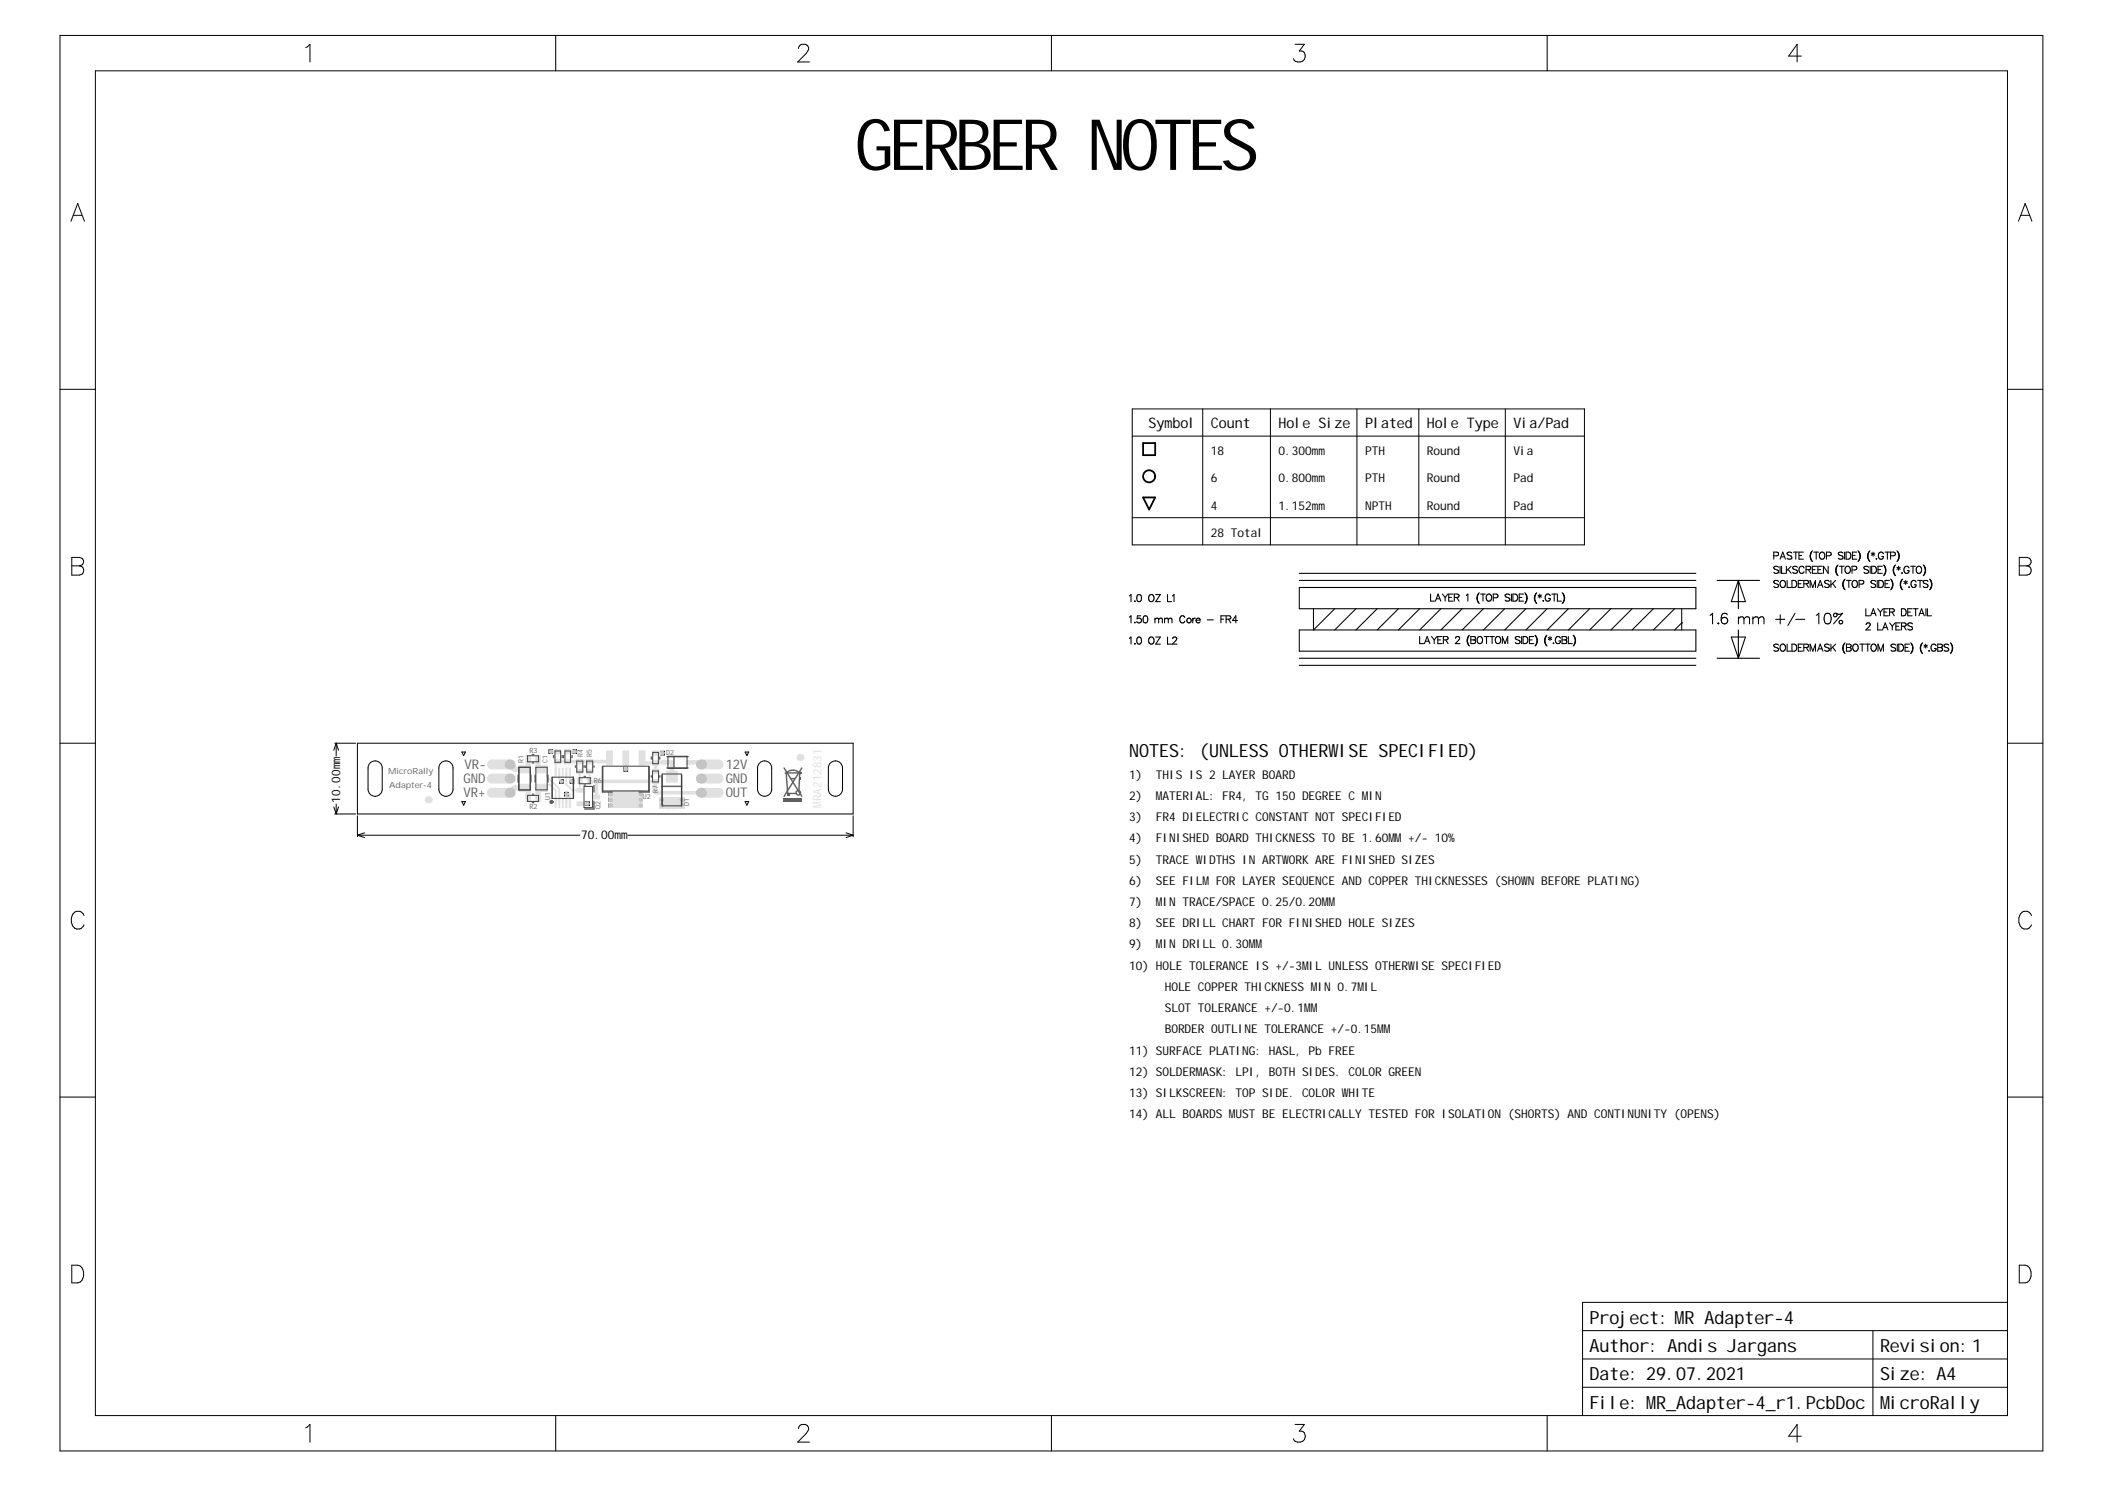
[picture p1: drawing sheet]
<svg xmlns="http://www.w3.org/2000/svg" width="297mm" height="210mm" viewBox="0 0 297 210" stroke-linecap="round" stroke-linejoin="round" font-family="sans-serif">
<defs><g id="words">
<text font-size="10" x="120.6" y="24">GERBER NOTES</text>
<g font-size="2.6">
<text x="159.4" y="106.8">NOTES: (UNLESS OTHERWISE SPECIFIED)</text>
<text x="224.3" y="190.7">Author: Andis Jargans</text>
<text x="224.3" y="186.7">Project: MR Adapter-4</text>
<text x="265.3" y="190.7">Revision:1</text>
<text x="224.3" y="194.7">Date: 29.07.2021</text>
<text x="265.3" y="194.7">Size: A4</text>
<text x="224.3" y="198.7">File: MR_Adapter-4_r1.PcbDoc</text>
<text x="265.3" y="198.7">MicroRally</text>
</g>
<g font-size="2">
<text x="162.1" y="60.4">Symbol</text>
<text x="170.9" y="60.4">Count</text>
<text x="180.4" y="60.4">Hole Size</text>
<text x="192.6" y="60.4">Plated</text>
<text x="201.4" y="60.4">Hole Type</text>
<text x="213.6" y="60.4">Via/Pad</text>
</g>
<g font-size="1.9" fill="#606060">
<text x="65.4" y="112.4">VR+</text>
<text x="65.4" y="110.4">GND</text>
<text x="65.6" y="108.4">VR-</text>
<text x="102.4" y="112.4">OUT</text>
<text x="102.4" y="110.4">GND</text>
<text x="102.4" y="108.4">12V</text>
</g>
<g font-size="1.7">
<text x="170.9" y="64.2">18</text>
<text x="180.4" y="64.2">0.300mm</text>
<text x="192.6" y="64.2">PTH</text>
<text x="201.4" y="64.2">Round</text>
<text x="213.6" y="64.2">Via</text>
<text x="170.9" y="71.9">4</text>
<text x="170.9" y="68">6</text>
<text x="180.4" y="71.9">1.152mm</text>
<text x="180.4" y="68">0.800mm</text>
<text x="192.6" y="71.9">NPTH</text>
<text x="192.6" y="68">PTH</text>
<text x="201.4" y="71.9">Round</text>
<text x="201.4" y="68">Round</text>
<text x="213.6" y="71.9">Pad</text>
<text x="213.6" y="68">Pad</text>
<text x="170.9" y="75.7">28 Total</text>
<text x="48" y="113.2" transform="rotate(-90 48 113.2)">10.00mm</text>
<text x="159.4" y="112.8">2)</text>
<text x="159.4" y="109.8">1)</text>
<text x="163.1" y="112.8">MATERIAL: FR4, TG 150 DEGREE C MIN</text>
<text x="163.1" y="109.8">THIS IS 2 LAYER BOARD</text>
<text x="82" y="118.4">70.00mm</text>
<text x="159.4" y="115.8">3)</text>
<text x="159.4" y="118.8">4)</text>
<text x="163.1" y="115.8">FR4 DIELECTRIC CONSTANT NOT SPECIFIED</text>
<text x="163.1" y="118.8">FINISHED BOARD THICKNESS TO BE 1.60MM +/- 10%</text>
<text x="159.4" y="124.8">6)</text>
<text x="159.4" y="121.8">5)</text>
<text x="163.1" y="124.8">SEE FILM FOR LAYER SEQUENCE AND COPPER THICKNESSES (SHOWN BEFORE PLATING)</text>
<text x="163.1" y="121.8">TRACE WIDTHS IN ARTWORK ARE FINISHED SIZES</text>
<text x="159.4" y="130.8">8)</text>
<text x="159.4" y="127.8">7)</text>
<text x="163.1" y="130.8">SEE DRILL CHART FOR FINISHED HOLE SIZES</text>
<text x="163.1" y="127.8">MIN TRACE/SPACE 0.25/0.20MM</text>
<text x="159.4" y="133.8">9)</text>
<text x="159.4" y="136.8">10) HOLE TOLERANCE IS +/-3MIL UNLESS OTHERWISE SPECIFIED</text>
<text x="163.1" y="133.8">MIN DRILL 0.30MM</text>
<text x="164.4" y="139.8">HOLE COPPER THICKNESS MIN 0.7MIL</text>
<text x="164.4" y="142.8">SLOT TOLERANCE +/-0.1MM</text>
<text x="159.4" y="148.8">11) SURFACE PLATING: HASL, Pb FREE</text>
<text x="164.4" y="145.8">BORDER OUTLINE TOLERANCE +/-0.15MM</text>
<text x="159.4" y="151.8">12) SOLDERMASK: LPI, BOTH SIDES. COLOR GREEN</text>
<text x="159.4" y="154.8">13) SILKSCREEN: TOP SIDE. COLOR WHITE</text>
<text x="159.4" y="157.8">14) ALL BOARDS MUST BE ELECTRICALLY TESTED FOR ISOLATION (SHORTS) AND CONTINUNITY (OPENS)</text>
</g>
<g font-size="1.2" fill="#606060">
<text x="54.8" y="109.1">MicroRally</text>
<text x="54.9" y="111.1">Adapter-4</text>
</g>
<g font-size="1" fill="#606060">
<text x="73.8" y="107.6" transform="rotate(-90 73.8 107.6)">R1</text>
<text x="74.7" y="106.2">R3</text>
<text x="77.2" y="107.6" transform="rotate(-90 77.2 107.6)">C1</text>
<text x="82.2" y="106.7" transform="rotate(-90 82.2 106.7)">R4</text>
<text x="83.5" y="106.7" transform="rotate(-90 83.5 106.7)">R5</text>
<text x="94" y="106.5">D2</text>
<text x="77.6" y="112.8" transform="rotate(-90 77.6 112.8)">U1</text>
<text x="83.8" y="110.5">R6</text>
<text x="90.7" y="112.8">U2</text>
<text x="92.8" y="111.8" transform="rotate(-90 92.8 111.8)">R7</text>
<text x="97.2" y="113.7" transform="rotate(-90 97.2 113.7)">D1</text>
<text x="74.7" y="114.2">R2</text>
<text x="84.8" y="114.1" transform="rotate(-90 84.8 114.1)">Q2</text>
</g>
</g></defs>
<g fill="none" stroke="#000" stroke-width=".14">
<path d="M159.8 57.7h63.8v19.2h-63.8zM169.7 57.7v19.2M179.3 57.7v19.2M191.5 57.7v19.2M200.2 57.7v19.2M212.4 57.7v19.2M159.8 73h63.8M159.8 61.5h63.8M65.2 113.1h.5l-.3 .5zM65.2 106.1h.5l-.3 .5zM77.5 105.8h.5v.5h-.5zM79 110h.5v.5h-.5z"/>
<path d="M79.7 111.8h.5v.5h-.5zM80.5 110h.5v.5h-.5zM80.9 105.8h.5v.5h-.5zM82.7 113.1h.5v.5h-.5zM86 112.6h.5v.5h-.5zM86 111.8h.5v.5h-.5zM86 113.4h.5v.5h-.5zM88.1 108.3h.5v.5h-.5zM90.2 112.6h.5v.5h-.5zM90.2 111.8h.5v.5h-.5zM90.2 113.4h.5v.5h-.5zM93.2 112.6h.5v.5h-.5z"/>
<path d="M93.2 113.4h.5v.5h-.5zM93.3 106h.5v.5h-.5zM96 112.6h.5v.5h-.5zM96 113.4h.5v.5h-.5zM105.1 113.1h.6l-.3 .5zM105.1 106.1h.6l-.3 .5z"/>
<circle cx="71.9" cy="107.8" r=".25"/>
<circle cx="71.9" cy="111.8" r=".25"/>
<circle cx="71.9" cy="109.8" r=".25"/>
<circle cx="98.9" cy="107.8" r=".25"/>
<circle cx="98.9" cy="111.8" r=".25"/>
<circle cx="98.9" cy="109.8" r=".25"/>
</g>
<g fill="none" stroke="#000" stroke-width=".25">
<path d="M161.3 62.5h1.7v1.7h-1.7zM161.3 70.2h1.7l-.8 1.7z"/>
<circle cx="162.2" cy="67.2" r=".85"/>
</g>
<g fill="#e0e0e0">
<path d="M72.1 108.5l.5-.5 .3 .2-.6 .6z"/>
<path d="M78.8 110l.2-.2 .2 .1-.3 .3z"/>
<path d="M80.1 111.8l.2 .1v.3l-.2 .1z"/>
<path d="M80.3 110l.2-.2 .2 .1-.3 .3z"/>
<path d="M72.1 111.1l.2-.2 .6 .5-.3 .3z"/>
<path d="M79.7 112.2h.4l-.1 .2h-.2z"/>
<path d="M98.9 111.1h2.5a.7 .7 0 0 1 .7 .7 .7 .7 0 0 1-.7 .7h-2.5z"/>
<path d="M98.9 107.1h2.5a.7 .7 0 0 1 .7 .7 .7 .7 0 0 1-.7 .7h-2.5z"/>
<path d="M98.9 109.1h2.5a.7 .7 0 0 1 .7 .7 .7 .7 0 0 1-.7 .7h-2.5z"/>
<path d="M68.9 111.4l.5-.3h2.5v1.4h-2.5a.7 .7 0 0 1-.6-.4 .7 .7 0 0 1 .1-.7z"/>
<path d="M68.9 109.4l.5-.3h2.5v1.4h-2.5a.7 .7 0 0 1-.6-.4 .7 .7 0 0 1 .1-.7z"/>
<path d="M68.9 107.4l.5-.3h2.5v1.4h-2.5a.7 .7 0 0 1-.6-.4 .7 .7 0 0 1 .1-.7z"/>
<path d="M93 112.4h3.6v1.6h-3.6z"/>
<path d="M85.9 111.5h4.8v2.5h-4.8z"/>
</g>
<path d="M76.4 111.2l.5-.5h.7l.8 .8v1.8M76.4 108.5h.8v1M78.7 107.4h-.3v1.6M78.9 109v.9l.3 .3M78.9 111.3v2M79.9 113.3v-1.3h.5v1.3M80.4 109v.9l.3 .3M81.8 110.1h.1M81.8 108.8l.1 2.7h-1.1l-.9-.9M83.2 110.1h.1M83.2 108.8v1.4" fill="none" stroke="#e0e0e0" stroke-width=".25"/>
<path d="M77.7 106h1M80.1 106h1M81.9 113.4h1M86 106.9v.5h-4.2M90.6 106.9v.7M92.5 106.2h1M92.5 110.2v1.6M93.9 107.5h-1.4v1.3" fill="none" stroke="#e0e0e0" stroke-width=".5"/>
<path d="M71.9 111.8l.7-.6h1.9v1.4M74.5 107v1.5h-1.9l-.7-.7M75.9 107v1.5h.5M76.4 111.2h-.5v1.4" fill="none" stroke="#e0e0e0" stroke-width=".75"/>
<path d="M94.8 107.5v2.1M98.9 107.5v.3" fill="none" stroke="#e0e0e0" stroke-width=".6"/>
<path d="M83.2 110.2h1" fill="none" stroke="#e0e0e0" stroke-width=".3"/>
<circle cx="81.8" cy="107.4" r=".25" fill="#e0e0e0"/>
<path d="M78.7 107.4h3.1M88.3 106.9v1.6M90.6 107.6h1.9M92.5 110.2h-8.3v2.2M92.5 111.8h6.4" fill="none" stroke="#e0e0e0" stroke-width=".5"/>
<path d="M93.9 107.5h.9M97.3 107.5h1.6" fill="none" stroke="#e0e0e0" stroke-width=".6"/>
<path d="M77.2 109.5l1.7 1.8M79.9 109v1.6" fill="none" stroke="#e0e0e0" stroke-width=".25"/>
<g fill="#c0c0c0">
<circle cx="93.5" cy="106.2" r=".3"/>
<circle cx="88.3" cy="108.5" r=".3"/>
<circle cx="96.2" cy="112.8" r=".3"/>
<circle cx="96.2" cy="113.6" r=".3"/>
<circle cx="93.4" cy="112.8" r=".3"/>
<circle cx="86.2" cy="113.6" r=".3"/>
<circle cx="86.2" cy="112.8" r=".3"/>
<circle cx="86.2" cy="112" r=".3"/>
<circle cx="90.4" cy="113.6" r=".3"/>
<circle cx="90.4" cy="112.8" r=".3"/>
<circle cx="90.4" cy="112" r=".3"/>
<circle cx="93.4" cy="113.6" r=".3"/>
<circle cx="80.7" cy="110.2" r=".3"/>
<circle cx="79.2" cy="110.2" r=".3"/>
<circle cx="79.9" cy="112" r=".3"/>
<circle cx="82.9" cy="113.4" r=".3"/>
<circle cx="77.7" cy="106" r=".3"/>
<circle cx="81.1" cy="106" r=".3"/>
<circle cx="71.9" cy="111.8" r=".7"/>
<circle cx="71.9" cy="109.8" r=".7"/>
<circle cx="71.9" cy="107.8" r=".7"/>
<circle cx="98.9" cy="111.8" r=".7"/>
<circle cx="98.9" cy="107.8" r=".7"/>
<circle cx="98.9" cy="109.8" r=".7"/>
</g>
<g fill="#e0e0e0">
<path d="M74.2 112.1h.6l.1 .1v.8l-.1 .1h-.6l-.1-.1v-.8z" fill-rule="evenodd"/>
<path d="M78.2 105.8l.1-.1h.8l.1 .1v.5l-.1 .1h-.8l-.1-.1z" fill-rule="evenodd"/>
<path d="M82.7 108.6l.1-.1h.8l.1 .1v.5l-.1 .1h-.8l-.1-.1z" fill-rule="evenodd"/>
<path d="M74.1 106.6l.1-.1h.6l.1 .1v.8l-.1 .1h-.6l-.1-.1z" fill-rule="evenodd"/>
<path d="M78.3 112.6h.3l-.1 1.4-.2-.1z" fill-rule="evenodd"/>
<path d="M78.8 112.6h.3l-.1 1.4-.2-.1z" fill-rule="evenodd"/>
<path d="M79.3 112.6h.3l-.1 1.4-.2-.1z" fill-rule="evenodd"/>
<path d="M79.3 108.3l.3 .1-.1 1.3-.2-.1z" fill-rule="evenodd"/>
<path d="M78.8 108.4h.3l-.1 1.3-.2-.1z" fill-rule="evenodd"/>
<path d="M78.3 108.3l.3 .1-.1 1.3-.2-.1z" fill-rule="evenodd"/>
<path d="M78.2 107.2l.1-.1h.8l.1 .1v.5l-.1 .1h-.8l-.1-.1z" fill-rule="evenodd"/>
<path d="M80.3 112.6h.3l-.1 1.4-.2-.1z" fill-rule="evenodd"/>
<path d="M80.3 108.3l.3 .1-.1 1.3-.2-.1z" fill-rule="evenodd"/>
<path d="M82.7 107.2l.1-.1h.8l.1 .1v.5l-.1 .1h-.8l-.1-.1z" fill-rule="evenodd"/>
<path d="M96.8 107.3l.1-.1h.9v.6v.1h-.9z" fill-rule="evenodd"/>
<path d="M82.8 109.7l.1-.1h.6l.1 .1v.8l-.1 .1h-.6l-.1-.1z" fill-rule="evenodd"/>
<path d="M75.6 112.1h.6l.1 .1v.8l-.1 .1h-.6l-.1-.1v-.8z" fill-rule="evenodd"/>
<path d="M75.5 108.1l.2-.2h1.4l.2 .2v.8l-.2 .2h-1.4l-.2-.2z" fill-rule="evenodd"/>
<path d="M73.1 108.1l.2-.2h1.5l.1 .2v.8l-.1 .2h-1.5l-.2-.2z" fill-rule="evenodd"/>
<path d="M83.7 112.2l.1-.1h.8l.1 .1v.5l-.1 .1h-.8l-.1-.1z" fill-rule="evenodd"/>
<path d="M81.3 108.6l.1-.1h.8l.1 .1v.5l-.1 .1h-.8l-.1-.1z" fill-rule="evenodd"/>
<path d="M79.7 105.7h.8l.1 .1v.5l-.1 .1h-.8l-.1-.1v-.5z" fill-rule="evenodd"/>
<path d="M92 109.9h.1h.8h.1v.6l-.1 .1h-.8l-.1-.1z" fill-rule="evenodd"/>
<path d="M92 108.6l.1-.1h.8l.1 .1v.5l-.1 .1h-.8l-.1-.1z" fill-rule="evenodd"/>
<path d="M92 106l.1-.1h.8l.1 .1v.5l-.1 .1h-.8l-.1-.1z" fill-rule="evenodd"/>
<path d="M75.5 106.6l.1-.1h.6l.1 .1v.8l-.1 .1h-.6l-.1-.1z" fill-rule="evenodd"/>
<path d="M79.8 112.6h.3l-.1 1.4-.2-.1z" fill-rule="evenodd"/>
<path d="M81.4 113.1l.1-.1h.8l.1 .1v.5l-.1 .1h-.8l-.1-.1z" fill-rule="evenodd"/>
<path d="M81.4 111.2l.1-.1h.8l.1 .1v.5l-.1 .1h-.8l-.1-.1z" fill-rule="evenodd"/>
<path d="M85.5 106l.2-.1h.7l.1 .1v1.9l-.1 .1h-.7l-.2-.1z" fill-rule="evenodd"/>
<path d="M79.8 108.4h.3l-.1 1.3-.2-.1z" fill-rule="evenodd"/>
<path d="M81.3 107.2l.1-.1h.8l.1 .1v.5l-.1 .1h-.8l-.1-.1z" fill-rule="evenodd"/>
<path d="M79.6 107.2l.1-.1h.8l.1 .1v.5l-.1 .1h-.8l-.1-.1z" fill-rule="evenodd"/>
<path d="M92 107.4l.1-.1h.8l.1 .1v.5l-.1 .1h-.8l-.1-.1z" fill-rule="evenodd"/>
<path d="M90.1 106l.2-.1h.7l.1 .1v1.9l-.1 .1h-.7l-.2-.1z" fill-rule="evenodd"/>
<path d="M87.8 106l.2-.1h.7l.1 .1v1.9l-.1 .1h-.7l-.2-.1z" fill-rule="evenodd"/>
<path d="M93.4 107.3v-.1h.9l.1 .6-.1 .1h-.9z" fill-rule="evenodd"/>
<path d="M75.5 110.7l.2-.1h1.4l.2 .1v.9l-.2 .1h-1.4l-.2-.1z" fill-rule="evenodd"/>
<path d="M73.1 110.7l.2-.1h1.5l.1 .1v.9l-.1 .1h-1.5l-.2-.1z" fill-rule="evenodd"/>
<path d="M81.4 109.7l.1-.1h.6l.1 .1v.8l-.1 .1h-.6l-.1-.1z" fill-rule="evenodd"/>
<path d="M94 112.7l.2-.2h1.2l.3 .2v1.2l-.3 .3h-1.2l-.2-.3z" fill-rule="evenodd"/>
<path d="M86.7 111.9l.3-.2h2.7l.2 .2v1.6l-.2 .3h-2.7l-.3-.3z" fill-rule="evenodd"/>
<path d="M94 108.9l.2-.2h1.2l.3 .2v1.3l-.3 .2h-1.2l-.2-.2z" fill-rule="evenodd"/>
</g>
<g fill="#e0e0e0">
<path d="M74.1 112.2h.1z"/>
<path d="M74.1 106.6h.1z"/>
<path d="M78.5 112.6h.1z"/>
<path d="M78.3 113.9v.1z"/>
<path d="M79 112.6h.1z"/>
<path d="M78.8 113.9v.1z"/>
<path d="M79.5 112.6h.1z"/>
<path d="M79.3 113.9v.1z"/>
<path d="M79.5 108.3l.1 .1z"/>
<path d="M79.3 109.6v.1z"/>
<path d="M79 108.3l.1 .1z"/>
<path d="M78.8 109.6v.1z"/>
<path d="M78.5 108.3l.1 .1z"/>
<path d="M78.3 109.6v.1z"/>
<path d="M80.5 112.6h.1z"/>
<path d="M80.3 113.9v.1z"/>
<path d="M80.5 108.3l.1 .1z"/>
<path d="M80.3 109.6v.1z"/>
<path d="M97.8 107.8v.1z"/>
<path d="M82.8 109.7h.1z"/>
<path d="M75.5 112.2h.1z"/>
<path d="M92.9 109.9h.1z"/>
<path d="M75.5 106.6h.1z"/>
<path d="M80 112.6h.1z"/>
<path d="M79.8 113.9v.1z"/>
<path d="M80 108.3l.1 .1z"/>
<path d="M79.8 109.6v.1z"/>
<path d="M93.4 107.2v.1z"/>
<path d="M81.4 109.7h.1z"/>
<path d="M74.8 112.1v.1zM74.8 112.1l.1 .1z"/>
<path d="M74.2 113v.1zM74.1 113l.1 .1z"/>
<path d="M74.8 113h.1zM74.8 113h.1l-.1 .1z"/>
<path d="M78.2 105.8h.1zM78.2 105.7l.1 .1z"/>
<path d="M78.3 106.3v.1zM78.2 106.3l.1 .1z"/>
<path d="M79.1 106.3h.1zM79.1 106.3h.1l-.1 .1z"/>
<path d="M79.1 105.7v.1zM79.1 105.7l.1 .1z"/>
<path d="M82.7 108.6h.1zM82.7 108.5l.1 .1z"/>
<path d="M82.8 109.1v.1zM82.7 109.1l.1 .1z"/>
<path d="M83.6 109.1h.1zM83.6 109.1h.1l-.1 .1z"/>
<path d="M83.6 108.5v.1zM83.6 108.5l.1 .1z"/>
<path d="M74.8 106.5v.1zM74.8 106.5l.1 .1z"/>
<path d="M74.2 107.4v.1zM74.1 107.4l.1 .1z"/>
<path d="M74.8 107.4h.1zM74.8 107.4h.1l-.1 .1z"/>
<path d="M78.2 107.2h.1zM78.2 107.1l.1 .1z"/>
<path d="M78.3 107.7v.1zM78.2 107.7l.1 .1z"/>
<path d="M79.1 107.7h.1zM79.1 107.7h.1l-.1 .1z"/>
<path d="M79.1 107.1v.1zM79.1 107.1l.1 .1z"/>
<path d="M82.7 107.2h.1zM82.7 107.1l.1 .1z"/>
<path d="M82.8 107.7v.1zM82.7 107.7l.1 .1z"/>
<path d="M83.6 107.7h.1zM83.6 107.7h.1l-.1 .1z"/>
<path d="M83.6 107.1v.1zM83.6 107.1l.1 .1z"/>
<path d="M97.8 107.2v.1zM97.8 107.2v.1z"/>
<path d="M96.8 107.3h.1zM96.9 107.2v.1z"/>
<path d="M96.9 107.8v.1zM96.8 107.8l.1 .1z"/>
<path d="M83.5 109.6v.1zM83.5 109.6l.1 .1z"/>
<path d="M82.9 110.5v.1zM82.8 110.5l.1 .1z"/>
<path d="M83.5 110.5h.1zM83.5 110.5h.1l-.1 .1z"/>
<path d="M76.2 112.1v.1zM76.2 112.1l.1 .1z"/>
<path d="M75.6 113v.1zM75.5 113l.1 .1z"/>
<path d="M76.2 113h.1zM76.2 113h.1l-.1 .1z"/>
<path d="M75.5 108.1h.2zM75.6 108l.1-.1v.2h-.2z"/>
<path d="M75.7 108.9v.2zM75.5 108.9h.2v.2z"/>
<path d="M77.1 108.9h.2zM77.1 108.9h.2l-.2 .2z"/>
<path d="M77.1 107.9v.2zM77.1 107.9l.2 .2h-.2z"/>
<path d="M74.8 108.9h.1zM74.8 108.9h.1l-.1 .2z"/>
<path d="M74.8 107.9v.2zM74.8 107.9l.1 .2h-.1z"/>
<path d="M73.1 108.1h.2zM73.2 108l.1-.1v.2h-.2z"/>
<path d="M73.3 108.9v.2zM73.1 108.9h.2v.2z"/>
<path d="M83.8 112.7v.1zM83.7 112.7l.1 .1z"/>
<path d="M84.6 112.7h.1zM84.6 112.7h.1l-.1 .1z"/>
<path d="M84.6 112.1v.1zM84.6 112.1l.1 .1z"/>
<path d="M83.7 112.2h.1zM83.7 112.1l.1 .1z"/>
<path d="M81.3 108.6h.1zM81.3 108.5l.1 .1z"/>
<path d="M81.4 109.1v.1zM81.3 109.1l.1 .1z"/>
<path d="M82.2 109.1h.1zM82.2 109.1h.1l-.1 .1z"/>
<path d="M82.2 108.5v.1zM82.2 108.5l.1 .1z"/>
<path d="M79.6 105.8h.1zM79.6 105.7l.1 .1z"/>
<path d="M79.7 106.3v.1zM79.6 106.3l.1 .1z"/>
<path d="M80.5 106.3h.1zM80.5 106.3h.1l-.1 .1z"/>
<path d="M80.5 105.7v.1zM80.5 105.7l.1 .1z"/>
<path d="M92 109.9h.1zM92 109.9h.1z"/>
<path d="M92.1 110.5v.1zM92 110.5l.1 .1z"/>
<path d="M92.9 110.5h.1zM92.9 110.5h.1l-.1 .1z"/>
<path d="M92 108.6h.1zM92 108.5l.1 .1z"/>
<path d="M92.1 109.1v.1zM92 109.1l.1 .1z"/>
<path d="M92.9 109.1h.1zM92.9 109.1h.1l-.1 .1z"/>
<path d="M92.9 108.5v.1zM92.9 108.5l.1 .1z"/>
<path d="M92 106h.1zM92 105.9l.1 .1z"/>
<path d="M92.1 106.5v.1zM92 106.5l.1 .1z"/>
<path d="M92.9 106.5h.1zM92.9 106.5h.1l-.1 .1z"/>
<path d="M92.9 105.9v.1zM92.9 105.9l.1 .1z"/>
<path d="M76.2 106.5v.1zM76.2 106.5l.1 .1z"/>
<path d="M75.6 107.4v.1zM75.5 107.4l.1 .1z"/>
<path d="M76.2 107.4h.1zM76.2 107.4h.1l-.1 .1z"/>
<path d="M81.5 113.6v.1zM81.4 113.6l.1 .1z"/>
<path d="M82.3 113.6h.1zM82.3 113.6h.1l-.1 .1z"/>
<path d="M82.3 113v.1zM82.3 113l.1 .1z"/>
<path d="M81.4 113.1h.1zM81.4 113.1h.1z"/>
<path d="M81.5 111.7v.1zM81.4 111.7l.1 .1z"/>
<path d="M82.3 111.7h.1zM82.3 111.7h.1l-.1 .1z"/>
<path d="M82.3 111.1v.1zM82.3 111.1l.1 .1z"/>
<path d="M81.4 111.2h.1zM81.4 111.2h.1z"/>
<path d="M85.5 106h.2zM85.6 105.9h.1v.1h-.2z"/>
<path d="M85.7 107.9v.1zM85.5 107.9h.2v.1z"/>
<path d="M86.4 107.9h.1zM86.4 107.9h.1l-.1 .1z"/>
<path d="M86.4 105.9v.1zM86.4 105.9l.1 .1h-.1z"/>
<path d="M81.3 107.2h.1zM81.3 107.1l.1 .1z"/>
<path d="M81.4 107.7v.1zM81.3 107.7l.1 .1z"/>
<path d="M82.2 107.7h.1zM82.2 107.7h.1l-.1 .1z"/>
<path d="M82.2 107.1v.1zM82.2 107.1l.1 .1z"/>
<path d="M79.6 107.2h.1zM79.6 107.1l.1 .1z"/>
<path d="M79.7 107.7v.1zM79.6 107.7l.1 .1z"/>
<path d="M80.5 107.7h.1zM80.5 107.7h.1l-.1 .1z"/>
<path d="M80.5 107.1v.1zM80.5 107.1l.1 .1z"/>
<path d="M92 107.4h.1zM92 107.3l.1 .1z"/>
<path d="M92.1 107.9v.1zM92 107.9l.1 .1z"/>
<path d="M92.9 107.9h.1zM92.9 107.9h.1l-.1 .1z"/>
<path d="M92.9 107.3v.1zM92.9 107.3l.1 .1z"/>
<path d="M90.1 106h.2zM90.2 105.9h.1v.1h-.2z"/>
<path d="M90.3 107.9v.1zM90.1 107.9h.2v.1z"/>
<path d="M91 107.9h.1zM91 107.9h.1l-.1 .1z"/>
<path d="M91 105.9v.1zM91 105.9l.1 .1h-.1z"/>
<path d="M87.8 106h.2zM87.9 105.9h.1v.1h-.2z"/>
<path d="M88 107.9v.1zM87.8 107.9h.2v.1z"/>
<path d="M88.7 107.9h.1zM88.7 107.9h.1l-.1 .1z"/>
<path d="M88.7 105.9v.1zM88.7 105.9l.1 .1h-.1z"/>
<path d="M94.3 107.2v.1zM94.3 107.2l.1 .1z"/>
<path d="M93.4 107.8v.1zM93.4 107.8v.1z"/>
<path d="M94.3 107.8h.1zM94.3 107.8h.1l-.1 .1z"/>
<path d="M75.5 110.7h.2zM75.6 110.6h.1v.1h-.2z"/>
<path d="M75.7 111.6v.1zM75.5 111.6h.2v.1z"/>
<path d="M77.1 111.6h.2zM77.1 111.6h.2l-.2 .1z"/>
<path d="M77.1 110.6v.1zM77.1 110.6l.2 .1h-.2z"/>
<path d="M74.8 111.6h.1zM74.8 111.6h.1l-.1 .1z"/>
<path d="M74.8 110.6v.1zM74.8 110.6l.1 .1h-.1z"/>
<path d="M73.1 110.7h.2zM73.2 110.6h.1v.1h-.2z"/>
<path d="M73.3 111.6v.1zM73.1 111.6h.2v.1z"/>
<path d="M82.1 109.6v.1zM82.1 109.6l.1 .1z"/>
<path d="M81.5 110.5v.1zM81.4 110.5l.1 .1z"/>
<path d="M82.1 110.5h.1zM82.1 110.5h.1l-.1 .1z"/>
<path d="M95.4 113.9h.3zM95.4 113.9h.3l-.3 .3z"/>
<path d="M95.4 112.5v.2zM95.4 112.5l.3 .2h-.3z"/>
<path d="M94 112.7h.2zM94 112.5h.2v.2h-.2z"/>
<path d="M94.2 113.9v.3zM94 113.9h.2v.3z"/>
<path d="M87 113.5v.3zM86.7 113.5h.3v.3z"/>
<path d="M89.7 113.5h.2zM89.7 113.5h.2l-.2 .3z"/>
<path d="M89.7 111.7v.2zM89.7 111.7l.2 .2h-.2z"/>
<path d="M86.7 111.9h.3zM86.7 111.8l.3-.1v.2h-.3z"/>
<path d="M95.4 110.2h.3zM95.4 110.2h.3l-.3 .2z"/>
<path d="M95.4 108.7v.2zM95.4 108.7l.3 .2h-.3z"/>
<path d="M94 108.9h.2zM94 108.8l.2-.1v.2h-.2z"/>
<path d="M94.2 110.2v.2zM94 110.2h.2v.2z"/>
<circle cx="60.4" cy="112.8" r=".5"/>
<circle cx="112.9" cy="106.8" r=".5"/>
</g>
<g fill="none" stroke="#606060" stroke-width=".2">
<path d="M73.1 109.3v1M74.9 109.3v1M75.1 112h.2M75.1 113.2h.2M75.1 106.4h.2M75.1 107.6h.2M75.5 109.3v1M77.3 109.3v1M77.9 109.6v3M78.1 106.6v.3M79.3 106.6v.3M79.5 106.6v.3"/>
<path d="M80.7 106.6v.3M80.9 109.6v3M81.2 108v.2M82.4 110.7h.2M82.4 108v.2M82.4 109.5h.2M82.6 108v.2M83.8 113v1.1h-1.3M83.8 108v.2M83.8 110.8v.9M85 108.1v3.6h1.4M91.6 108.1v3.6h-1.4"/>
<path d="M91.9 106.8v.3M91.9 109.4v.2M93.1 106.8v.3M93.1 109.4v.2M93.4 109.3v4.2M93.4 110.9h2.8M94.1 108.3h3M94.1 106.7h3M95.1 106.7v1.6M96.2 109.3v4.2M110.6 108.3l2.5 4M110.8 109h2l-.1 2.4"/>
<path d="M110.9 109l.3 2.9h1M111.5 109.8h.6M113.1 108.3l-2.5 4"/>
</g>
<g fill="#606060">
<path d="M111.1 111.9h.3v.3h-.3z" fill-rule="evenodd"/>
<path d="M112.8 109.6h.2v.4h-.2z" fill-rule="evenodd"/>
<path d="M110.6 112.6h2.6v.5h-2.6z" fill-rule="evenodd"/>
</g>
<g fill="none" stroke="#606060" stroke-width=".2">
<path d="M110.9 109a1.34 1.34 0 0 1 1.9 0"/>
<circle cx="112.6" cy="111.8" r=".32"/>
<circle cx="112.9" cy="109" r=".1"/>
</g>
<circle cx="77.8" cy="113.1" r=".15" fill="none" stroke="#606060" stroke-width=".3"/>
<g fill="none" stroke="#404040" stroke-width=".14">
<path d="M73.2 108.2h1.6v3.2h-1.6zM74.4 106.6h1.6v.9h-1.6zM74.4 112.2h1.6v.9h-1.6zM75.6 108.2h1.6v3.2h-1.6zM77.9 109.6h3v3h-3zM78.3 105.9h.8v1.6h-.8zM79.7 105.9h.8v1.6h-.8zM81.4 107.4h.8v1.5h-.8zM81.7 109.7h1.6v.9h-1.6zM82.4 110.9h1.2v3h-1.2zM82.8 107.4h.8v1.5h-.8zM85.1 108.1h6.5v3.5h-6.5z"/>
<path d="M92.1 108.8h.8v1.5h-.8zM92.1 106.1h.8v1.6h-.8zM93.5 109.2h2.7v4.5h-2.7zM94.3 106.7h2.7v1.7h-2.7z"/>
</g>
<g fill="none" stroke="#000" stroke-width=".14">
<path d="M8.5 5h279.8v199.7h-279.8zM13.5 10h269.8v189.7h-269.8zM43.1 6.7l.6-.5v2.5M78.4 5v5M112.7 6.8a.62 .62 0 0 1 .5-.6h.4a.61 .61 0 0 1 .4 1l-1.4 1.5h1.6M148.4 5v5M182.8 6.2h1.3l-.8 1a.8 .8 0 0 1 .9 .9 .8 .8 0 0 1-1.1 .6l-.3-.1-.3-.3M218.3 5v5M254.2 7.9h-1.8l1.2-1.7v2.5M10 31.2l1-2.5 .9 2.5M10.4 30.4h1.2M284.8 31.2l1-2.5 .9 2.5"/>
<path d="M285.2 30.4h1.2M8.5 54.9h5M283.3 54.9h5M10.1 78.6h1.1l.4 .2a.58 .58 0 0 1 0 .9l-.4 .1a.65 .65 0 0 1 .6 .7 .65 .65 0 0 1-.6 .6h-1.1zM10.1 79.8h1.1M284.9 78.6h1.1l.4 .2a.58 .58 0 0 1 0 .9l-.4 .1a.65 .65 0 0 1 .6 .7 .65 .65 0 0 1-.6 .6h-1.1zM284.9 79.8h1.1M8.5 104.8h5M47.1 113.8l.3 1M47.2 114.8h3M47.2 104.8h3M47.4 104.8v1.8"/>
<path d="M47.4 113.4v1.4M47.4 104.8l-.3 1M47.4 104.8l.4 1M47.8 113.8l-.4 1M50.4 104.8h70v10h-70zM50.4 115.1v2.9M50.4 117.8l1 .4M50.4 117.8h31.4M51.4 117.5l-1 .3M52.2 107.6a1 1 0 0 1 1.1-.2 1 1 0 0 1 .6 .9v3a1 1 0 0 1-1 1 1 1 0 0 1-1-1v-3l.1-.4zM62.2 107.6a1 1 0 0 1 1.1-.2 1 1 0 0 1 .6 .9v3a1 1 0 0 1-1 1 1 1 0 0 1-1-1v-3l.1-.4zM88.6 117.8h31.8"/>
<path d="M107.2 107.6a1 1 0 0 1 1.1-.2 1 1 0 0 1 .6 .9v3a1 1 0 0 1-1 1 1 1 0 0 1-1-1v-3l.1-.4zM117.2 107.6a1 1 0 0 1 1.1-.2 1 1 0 0 1 .6 .9v3a1 1 0 0 1-1 1 1 1 0 0 1-1-1v-3l.1-.4zM119.4 117.5l1 .3M120.4 115.1v2.9M120.4 117.8l-1 .4M283.3 104.8h5M11.9 129.1a.92 .92 0 0 0-1.1-.6 .92 .92 0 0 0-.7 1 1.15 1.15 0 0 0 1.2 1.5l.4-.3 .2-.2M286.7 129.1a.92 .92 0 0 0-1.1-.6 .92 .92 0 0 0-.7 1 1.15 1.15 0 0 0 1.2 1.5l.2-.1 .4-.4M8.5 154.8h5M283.3 154.8h5M10.1 178.5h.9a1.36 1.36 0 0 1 .6 2.1l-.3 .2-.3 .2h-.9zM284.9 178.5h.9a1.36 1.36 0 0 1 .6 2.1l-.3 .2-.3 .2h-.9z"/>
<path d="M78.4 199.7v5M148.4 199.7v5M218.3 199.7v5M223.3 195.7h60M223.3 191.7h60M223.3 187.7h60M264.3 187.7v12M283.3 183.7h-60v16M43.1 201.4l.6-.5v2.5M112.7 201.5a.62 .62 0 0 1 .5-.6h.4a.61 .61 0 0 1 .4 1l-1.4 1.5h1.6M182.8 200.9h1.3l-.8 1a.8 .8 0 0 1 .9 .9 .8 .8 0 0 1-1.1 .6l-.3-.1-.3-.3M254.2 202.6h-1.8l1.2-1.7v2.5"/>
</g>
<g fill="none" stroke="#000" stroke-width=".15">
<path d="M250.3 78.4h.6l.1-.2-.1-.2-.6-.1v1M251.2 79.9v1M251.2 78.9l.4-1 .4 1M251.3 78.5h.5M251.4 79.9v1h.6M252.1 79.9v1M252.7 79.9l-.6 .6M252.8 78l-.2-.1-.4 .1 .1 .3 .5 .2v.1v.1l-.2 .2-.4-.2M253.1 77.9h.6M253.4 77.9v1M253.9 78.4h.3M254.5 77.9h-.6v1h.6"/>
<path d="M255.6 78l-.1 .5 .2 .6M255.7 77.8a1.04 1.04 0 0 0 0 1.3M255.7 77.8l-.1 .1M255.7 79.1l.1 .1M255.8 77.7l-.1 .1M256 77.9h.6M256.3 77.9v1M256.4 79.9h-.7v1h.7M256.8 78l.1-.1a.47 .47 0 0 1 .6 .5 .47 .47 0 0 1-.6 .4l-.2-.3zM257.1 79.9h-.6v1h.6M257.7 78.4h.6l.1-.2-.1-.2-.6-.1v1M258 79.9v1l-.7-1v1"/>
<path d="M259.3 79.8l-.3 .6 .1 .4 .2 .3M259.3 79.8l-.2 .6 .2 .7M259.4 79.7l-.1 .1M259.6 79.9h.6M259.9 79.9v1M260.1 78l-.3-.1-.4 .1 .1 .3 .5 .2 .1 .1v.1l-.3 .2-.4-.2M260.3 77.9v1M260.5 77.9h.3a.53 .53 0 0 1 .4 .5 .53 .53 0 0 1-.4 .5h-.3zM261.4 78.4h.4M262 77.9h-.6v1h.6M262.2 77.7l.1 .1M262.3 77.8l.2 .6-.1 .5"/>
<path d="M262.3 77.8l.2 .3a1.05 1.05 0 0 1-.2 1M262.3 79.1l-.1 .1M262.4 79l-.1 .1M263.7 79l.1 .1M263.8 79.1l.1 .1M263.8 77.8l-.2 .3a1.05 1.05 0 0 0 .2 1M263.8 77.8l-.2 .6 .1 .5M263.9 77.7l-.1 .1M263.9 79.9v1M264.1 78l.4 .3M264.1 79.9h.3a.53 .53 0 0 1 .4 .5 .53 .53 0 0 1-.4 .5h-.3zM264.3 77.9v.6"/>
<path d="M264.5 78l-.4 .3M264.8 78.8v.1zM265.6 79.9h-.6v1h.6M265.8 78.1a.37 .37 0 0 0-.4-.2 .37 .37 0 0 0-.3 .4v.2a.36 .36 0 0 0 .3 .4 .36 .36 0 0 0 .4-.4h-.3M265.8 79.7l.1 .1M265.9 79.8l.2 .6v.4l-.2 .3M265.9 79.8l.2 .6-.2 .7M266 77.9h.7M266.3 77.9v1M266.8 78.4h.6l.1-.2-.1-.2-.6-.1v1M267.4 79.8l-.2 .6v.4l.2 .3M267.4 79.8l-.2 .6 .2 .7"/>
<path d="M267.5 79.7l-.1 .1M267.7 77.7l.1 .1M267.8 77.8l.2 .3a1.05 1.05 0 0 1-.2 1M267.8 79.1l-.1 .1M267.8 77.8l.2 .6-.1 .5M267.9 79l-.1 .1M267.9 79.9v.5M269.6 79.9h.7M269.9 79.9v1M271.4 79.7l.1 .1M271.5 79.8l.2 .6v.4l-.2 .3M271.5 79.8l.2 .6-.2 .7"/>
<path d="M159.4 90.1l.2-.2v1M159.4 84.1l.2-.2v1M159.4 87.1l.2-.2v1M160.1 90.8h.1zM160.1 84.8h.1zM160.1 87.8h.1zM160.6 89.9a.32 .32 0 0 1 .4 .2l.1 .2a.43 .43 0 0 1-.4 .6 .64 .64 0 0 1-.1-1zM160.6 83.9a.32 .32 0 0 1 .4 .2l.1 .2a.43 .43 0 0 1-.4 .6 .64 .64 0 0 1-.1-1zM161 86.9h-.5v.4a.35 .35 0 0 1 .5 0 .35 .35 0 0 1-.1 .5 .35 .35 0 0 1-.5-.1M161.4 86.9a.32 .32 0 0 1 .5 .2l.1 .2a.43 .43 0 0 1-.4 .6 .64 .64 0 0 1-.2-1zM162.3 89.9a.47 .47 0 0 1 .6 .5 .47 .47 0 0 1-.6 .4l-.2-.3v-.4zM162.3 83.9a.47 .47 0 0 1 .6 .5 .47 .47 0 0 1-.6 .4l-.2-.3v-.4z"/>
<path d="M163 87.4l.2-.2h.2l.1 .2M163 87.2v.7M163.1 89.9h.6l-.6 1h.6M163.1 83.9h.6l-.6 1h.6M163.5 87.4l.2-.2h.3v.7M163.5 87.4v.5M164.3 87.4l.3-.2h.2l.1 .2M164.3 87.2v.7M164.8 83.9v1h.5M164.8 89.9v1h.5M164.9 87.4l.2-.2h.2l.1 .7M164.9 87.4v.5"/>
<path d="M165.4 84.1l.3-.2v1M165.5 90.1l.2-.2h.3l.1 .2-.2 .3-.5 .5h.7M167.2 87.1a.37 .37 0 0 0-.4-.2 .37 .37 0 0 0-.3 .3v.3a.37 .37 0 0 0 .3 .4 .37 .37 0 0 0 .4-.3M168.3 87.2v.7M168.7 87.2h-.2l-.2 .3M168.8 87.5v.2l.2 .2 .4-.2M168.8 87.3l.4-.1 .2 .3h-.6zM170.4 87.4h.8M172.3 87.3h.4M172.9 86.9h-.6v1M173 87.3h.6l.1-.1-.1-.2-.6-.1v1M173.4 87.3l.3 .6"/>
<path d="M174.6 87.5h-.7l.5-.6v1M183.3 82.9h56v3h-56zM183.3 88.9h56v3h-56zM183.3 92.9h56M183.3 81.9h56M183.3 93.9h56M183.3 80.9h56M185.3 85.9v3l3-3M191.3 85.9l-3 3M194.3 85.9l-3 3M197.3 85.9l-3 3M200.3 89.8v1h.6"/>
<path d="M200.3 85.9l-3 3M201 90.8l.4-1 .4 1M201.1 90.5h.5M201.9 83.8v1h.5M202 89.8l.4 .5M202.4 90.3v.5M202.6 84.8l.3-1 .4 1M202.7 84.5h.5M202.8 89.8l-.4 .5M202.9 90.3h.4M203.3 85.9l-3 3M203.5 89.8h-.6v1h.6"/>
<path d="M203.5 83.8l.4 .5M203.7 90.3l.5-.1 .1-.1v-.2l-.6-.1v1M203.9 84.3v.5M204 90.3l.3 .5M204.3 83.8l-.4 .5M204.4 84.3h.4M205.1 83.8h-.7v1h.7M205.2 84.3l.6-.1 .1-.1-.1-.2-.6-.1v1M205.4 90l.2-.2h.2l.2 .2-.2 .3-.4 .5h.6M205.6 84.3l.3 .5M206.3 85.9l-3 3M206.9 84l.2-.2v1"/>
<path d="M207.2 90.9l.1 .1M207.2 89.9l-.1 .4 .1 .5M207.3 89.7l-.1 .1M207.3 89.7a1.04 1.04 0 0 0 0 1.3M207.3 91l.1 .1M207.4 89.6l-.1 .1M207.5 89.8l.7 .1v.2l-.2 .2 .2 .2-.1 .2-.6 .1zM207.5 90.3h.5M208.5 89.9l.1-.1a.47 .47 0 0 1 .6 .5 .47 .47 0 0 1-.6 .4l-.2-.3zM208.6 84.9l.1 .1M208.6 83.9l-.1 .4 .1 .5M208.7 83.7a1.03 1.03 0 0 0 0 1.3"/>
<path d="M208.7 83.7l-.1 .1M208.7 85v.1M208.7 83.6v.1M208.9 83.8h.7M209.3 83.8v1M209.3 85.9l-3 3M209.4 89.8h.7M209.8 89.8v1M209.8 83.9l.1-.1a.47 .47 0 0 1 .6 .5 .47 .47 0 0 1-.6 .5l-.2-.4zM210.2 89.8h.7M210.6 89.8v1M210.7 84.3h.6l.1-.2-.1-.2-.6-.1v1"/>
<path d="M211.1 89.9l.1-.1a.47 .47 0 0 1 .6 .5 .47 .47 0 0 1-.6 .4l-.2-.3zM212 90.8v-1l.4 1 .4-1v1M212.3 85.9l-3 3M213.1 83.9l-.3-.1-.4 .1 .1 .3 .5 .2 .1 .1v.2l-.3 .1-.4-.1M213.3 83.8v1M213.5 83.8h.3a.53 .53 0 0 1 .4 .5 .53 .53 0 0 1-.4 .5h-.3zM214.4 84.3h.4M214.5 89.9l-.2-.1-.5 .1 .1 .3 .5 .2 .1 .1v.1l-.2 .2-.5-.2M214.7 89.8v1M214.9 89.8h.4a.53 .53 0 0 1 .3 .5 .53 .53 0 0 1-.3 .5h-.4zM215 83.8h-.6v1h.6M215.2 83.6l.1 .1"/>
<path d="M215.3 83.7l.1 .1M215.3 83.7a1.03 1.03 0 0 1 0 1.3M215.3 85l-.1 .1M215.3 85.9l-3 3M215.4 84.9l-.1 .1M215.4 83.9v.4v.5M215.8 90.3h.4M216.4 89.8h-.6v1h.6M216.6 89.6l.1 .1M216.7 89.7l.2 .6v.4l-.2 .3M216.7 91l-.1 .1M216.7 89.7l.2 .6-.2 .7"/>
<path d="M216.8 83.7l-.2 .6 .2 .7M216.8 83.7l-.3 .6 .1 .4 .2 .3M216.8 85l.1 .1M216.9 83.6l-.1 .1M217 83.9l.5 .3M217.3 83.8v.6M217.5 83.9l-.5 .3M217.7 84.8h.1zM218.2 89.7l-.2 .6v.4l.2 .3M218.2 91l.1 .1M218.2 89.7l-.2 .6 .2 .7M218.3 89.6l-.1 .1"/>
<path d="M218.3 85.9l-3 3M218.5 89.9l.5 .3M218.7 89.8v.6M218.8 84a.37 .37 0 0 0-.5-.2 .37 .37 0 0 0-.3 .4v.2a.36 .36 0 0 0 .4 .4 .36 .36 0 0 0 .4-.4h-.3M219 89.9l-.5 .3M219 83.8h.6M219.2 90.7h.1zM219.3 83.8v1M219.8 83.8v1h.5M220.2 90a.37 .37 0 0 0-.4-.2 .37 .37 0 0 0-.3 .4v.2a.36 .36 0 0 0 .3 .4 .36 .36 0 0 0 .4-.4h-.2M220.4 89.8l.6 .1 .1 .2-.2 .2 .2 .2-.1 .2-.6 .1zM220.4 90.3h.5"/>
<path d="M220.4 83.6l.1 .1M220.5 83.7a1.04 1.04 0 0 1 0 1.3M220.5 83.7l.1 .1M220.5 85l-.1 .1M220.6 83.9l.1 .6-.2 .5M221.3 89.8v1h.6M221.3 85.9l-3 3M222 89.6l.1 .1M222.1 89.7l.2 .6v.4l-.2 .3M222.1 91l-.1 .1M222.1 89.7l.2 .6-.2 .7M224.3 85.9l-3 3"/>
<path d="M227.3 85.9l-3 3M230.3 85.9l-3 3M233.3 85.9l-3 3M236.3 85.9l-3 3M237.3 87.9h.1M237.3 85.9v3M237.3 87.9l-1 1M241.3 86.8l.4-.3v1.5M242.3 92.9h6M242.3 81.9h6M242.4 87.9h.1v.1zM243.7 86.7a.44 .44 0 0 0-.6-.1l-.2 .2v.7"/>
<path d="M244.3 89.9h2l-1 3zM245.3 81.9v4M245.3 88.9v4M245.3 81.9l1 3h-2zM245.3 87v1M245.3 87.3l.4-.3 .3 .1 .1 .2M246.1 87.3l.4-.3 .3 .1 .1 .9M246.1 87.3v.7M247.4 87.3l.3-.3 .4 .1v.2M247.4 87v1M248.1 87.3l.4-.3 .3 .1 .1 .9M248.1 87.3v.7"/>
<path d="M250.6 87.4h1.3M251 82l-.3-.1-.4 .1 .1 .3 .5 .1 .1 .2v.1l-.3 .2-.4-.2M251 91l-.3-.1-.4 .1 .1 .2 .5 .2 .1 .2v.1l-.3 .2-.4-.2M251 80l-.3-.1-.4 .1 .1 .3 .5 .1 .1 .2v.1l-.3 .2-.4-.2M251.2 86.7v1.3M251.3 82l.1-.1a.47 .47 0 0 1 .6 .5 .47 .47 0 0 1-.6 .4l-.2-.3zM251.3 91l.1-.1a.47 .47 0 0 1 .6 .5 .47 .47 0 0 1-.6 .4l-.2-.3zM252.2 90.9v1h.6M252.2 81.9v1h.6M252.3 80.3l.4 .6M252.9 81.9h.3a.53 .53 0 0 1 .3 .5 .53 .53 0 0 1-.3 .5h-.3zM252.9 90.9h.3a.53 .53 0 0 1 .3 .5 .53 .53 0 0 1-.3 .5h-.3z"/>
<path d="M253.3 86.5l-1 1.7M253.4 87.4h1.3M253.6 80l-.2-.1-.4 .1 .1 .3 .4 .1 .1 .2v.1l-.2 .2-.4-.2M253.8 91.3h.3M253.8 82.4h.3M254.4 81.9h-.6v1h.6M254.4 90.9h-.6v1h.6M254.5 82.4l.6-.1 .1-.1v-.2l-.7-.1v1M254.5 91.3h.6l.1-.2v-.1l-.7-.1v1M254.6 80.1a.37 .37 0 0 0-.4-.2 .37 .37 0 0 0-.3 .4v.2a.37 .37 0 0 0 .3 .4 .37 .37 0 0 0 .4-.3M254.9 80.4l.5-.1 .1-.1v-.2l-.6-.1v1M254.9 91.3l.3 .6"/>
<path d="M254.9 82.4l.3 .5M255.2 80.4l.3 .5M255.4 82.9v-1l.4 1 .4-1v1M255.4 91.9v-1l.4 1 .4-1v1M255.7 80.4h.4M256.3 86.8l.4-.3v1.5M256.5 91.9l.4-1 .3 1M256.5 82.9l.4-1 .3 1M256.5 80.4h.4M256.6 91.5h.5M256.6 82.5h.5M257.6 86.6a.49 .49 0 0 1 .7 .2 1.24 1.24 0 0 1-.1 1.1 .49 .49 0 0 1-.7-.2 1.23 1.23 0 0 1 .1-1.1z"/>
<path d="M258.1 82l-.2-.1-.4 .1 .1 .3 .4 .1 .1 .2v.1l-.2 .2-.4-.2M258.1 91l-.2-.1-.4 .1 .1 .2 .4 .2 .1 .2v.1l-.2 .2-.4-.2M258.4 81.9v1M258.4 90.9v1M258.6 91.3l.4 .6M258.6 82.3l.4 .6M259 90.9l-.6 .6M259 81.9l-.6 .6M259.1 86.5a.79 .79 0 0 0 .9 0l-1.3 1.5M259.3 81.1l.1 .1M260.2 92l.1 .1M260.3 90.8l-.2 .3a1.05 1.05 0 0 0 .2 1"/>
<path d="M260.3 81.8l-.3 .6 .1 .4 .2 .3M260.3 92.1l.1 .1M260.3 90.8l-.2 .5 .1 .6M260.3 81.8l-.2 .6 .2 .7M260.3 83.1l.1 .1M260.4 90.7l-.1 .1M260.4 81.7l-.1 .1M260.4 80l.1-.1a.47 .47 0 0 1 .6 .5 .47 .47 0 0 1-.6 .4l-.2-.3zM260.6 81.9h.6M260.6 90.9l.6 .1v.2l-.2 .1 .2 .2-.1 .3-.5 .1zM260.6 91.3h.4M260.9 81.9v1"/>
<path d="M261.3 80.4h.6l.1-.2v-.2l-.7-.1v1M261.4 82l.1-.1a.47 .47 0 0 1 .6 .5 .47 .47 0 0 1-.6 .4l-.2-.3zM261.5 91l.1-.1a.47 .47 0 0 1 .6 .5 .47 .47 0 0 1-.6 .4l-.2-.3zM262.3 82.4h.6l.1-.2v-.2l-.7-.1v1M262.4 90.9h.7M262.8 90.9v1M263.2 90.9h.7M263.3 85.9v1h.6M263.3 88.1l.2-.2h.2l.2 .2-.1 .3-.5 .5h.7M263.6 90.9v1M263.7 80l-.3-.1-.4 .1 .1 .3 .5 .1 .1 .2v.1l-.3 .2-.4-.2M264 86.9l.4-1 .3 1"/>
<path d="M264.1 91l.1-.1a.47 .47 0 0 1 .6 .5 .47 .47 0 0 1-.6 .4l-.2-.3zM264.1 86.5h.5M264.7 82l-.3-.1-.4 .1 .1 .3 .5 .1 .1 .2v.1l-.3 .2-.4-.2M264.9 81.9v1M265 87.9v1h.5M265 85.9l.3 .4M265 91.9v-1l.4 1 .4-1v1M265 80.4h.4M265.1 81.9h.3a.53 .53 0 0 1 .4 .5 .53 .53 0 0 1-.4 .5h-.3zM265.3 86.3v.6M265.6 88.9l.4-1 .4 1M265.7 85.9l-.4 .4"/>
<path d="M265.8 88.5h.5M265.9 86.3h.3M265.9 81.1l-.1 .1M266 82.4h.4M266.5 85.9h-.6v1h.6M266.6 81.9h-.6v1h.6M266.6 86.3h.6l.1-.1v-.2l-.7-.1v1M266.6 87.9l.4 .4M266.8 81.7l.1 .1M266.9 81.8l.2 .6v.4l-.2 .3M266.9 83.1l-.1 .1M266.9 81.8l.2 .6-.2 .7"/>
<path d="M267 86.3l.3 .6M267 88.3v.6M267.4 81.1l.1 .1M267.4 87.9l-.4 .4M267.5 91l-.2-.1-.5 .1 .1 .2 .6 .3v.2l-.2 .2-.5-.2M267.5 88.3h.4M267.7 80l.5 .3M267.7 90.9v1M267.9 90.9h.4a.53 .53 0 0 1 .3 .5 .53 .53 0 0 1-.3 .5h-.4zM268.1 87.9h-.6v1h.6M268.2 80l-.5 .3M268.3 82l-.1 .5 .2 .6"/>
<path d="M268.3 85.9h.3a.53 .53 0 0 1 .4 .5 .53 .53 0 0 1-.4 .5h-.3zM268.3 88.3h.6l.1-.1-.1-.2-.6-.1v1M268.4 80.8h.1M268.4 81.8a1.03 1.03 0 0 0 0 1.3M268.4 81.8l-.1 .1M268.4 83.1l.1 .1M268.5 81.7l-.1 .1M268.6 88.3l.4 .6M268.7 82l.4 .3M268.8 91.3h.4M268.9 81.9v.5M269.1 82l-.4 .3"/>
<path d="M269.2 86.3h.4M269.4 80.1a.37 .37 0 0 0-.4-.2 .37 .37 0 0 0-.3 .4v.2a.36 .36 0 0 0 .3 .4 .36 .36 0 0 0 .4-.4h-.3M269.4 82.8v.1zM269.4 90.9h-.6v1h.6M269.6 90.7l.1 .1M269.7 90.8l.2 .3a1.05 1.05 0 0 1-.2 1M269.7 92.1l-.1 .1M269.7 90.8l.2 .5-.1 .6M269.8 92l-.1 .1M269.8 85.9h-.6v1h.6M269.9 88l-.3-.1-.4 .1 .1 .2 .5 .2 .1 .2v.1l-.3 .2-.4-.2M270 85.9h.7"/>
<path d="M270.3 85.9v1M270.4 82.1a.37 .37 0 0 0-.4-.2 .37 .37 0 0 0-.3 .4v.2a.36 .36 0 0 0 .3 .4 .36 .36 0 0 0 .4-.4h-.3M270.5 80l.1-.1a.47 .47 0 0 1 .6 .5 .47 .47 0 0 1-.6 .4l-.2-.3zM270.6 81.9h.7M270.8 86.9l.4-1 .3 1M270.9 86.5h.5M270.9 81.9v1M271.2 90.8l-.2 .5v.5l.2 .3M271.2 92.1l.1 .1M271.2 90.8l-.2 .5 .2 .8M271.3 90.7l-.1 .1M271.5 81.1l-.1 .1"/>
<path d="M271.5 91l.5 .3M271.7 90.9v.5M271.8 85.9v1M272 91l-.5 .3M272 85.9v1h.5M272.1 82l-.3-.1-.4 .1 .1 .3 .5 .1 .1 .2v.1l-.3 .2-.4-.2M272.2 91.8h.1zM272.3 81.7l.1 .1M272.4 81.8l.1 .1M272.4 81.8a1.04 1.04 0 0 1 0 1.3M272.4 83.1l-.1 .1M272.5 82l.1 .5-.2 .6"/>
<path d="M273.2 91.1a.37 .37 0 0 0-.4-.2 .37 .37 0 0 0-.3 .3v.3a.36 .36 0 0 0 .3 .4 .36 .36 0 0 0 .4-.4h-.2M273.4 90.9l.6 .1 .1 .1-.2 .2 .2 .2-.1 .3-.6 .1zM273.4 91.3h.5M275 91l-.3-.1-.4 .1 .1 .2 .5 .2 .1 .2v.1l-.3 .2-.4-.2M275.2 90.7l.1 .1M275.3 90.8l.2 .5v.5l-.2 .3M275.3 92.1l-.1 .1M275.3 90.8l.2 .5-.2 .8"/>
<circle cx="167.8" cy="87.5" r=".33"/>
<circle cx="243.3" cy="87.5" r=".47"/>
<circle cx="259" cy="86.8" r=".27"/>
<circle cx="259.8" cy="87.8" r=".26"/>
</g>
<use href="#words"/>
</svg>
